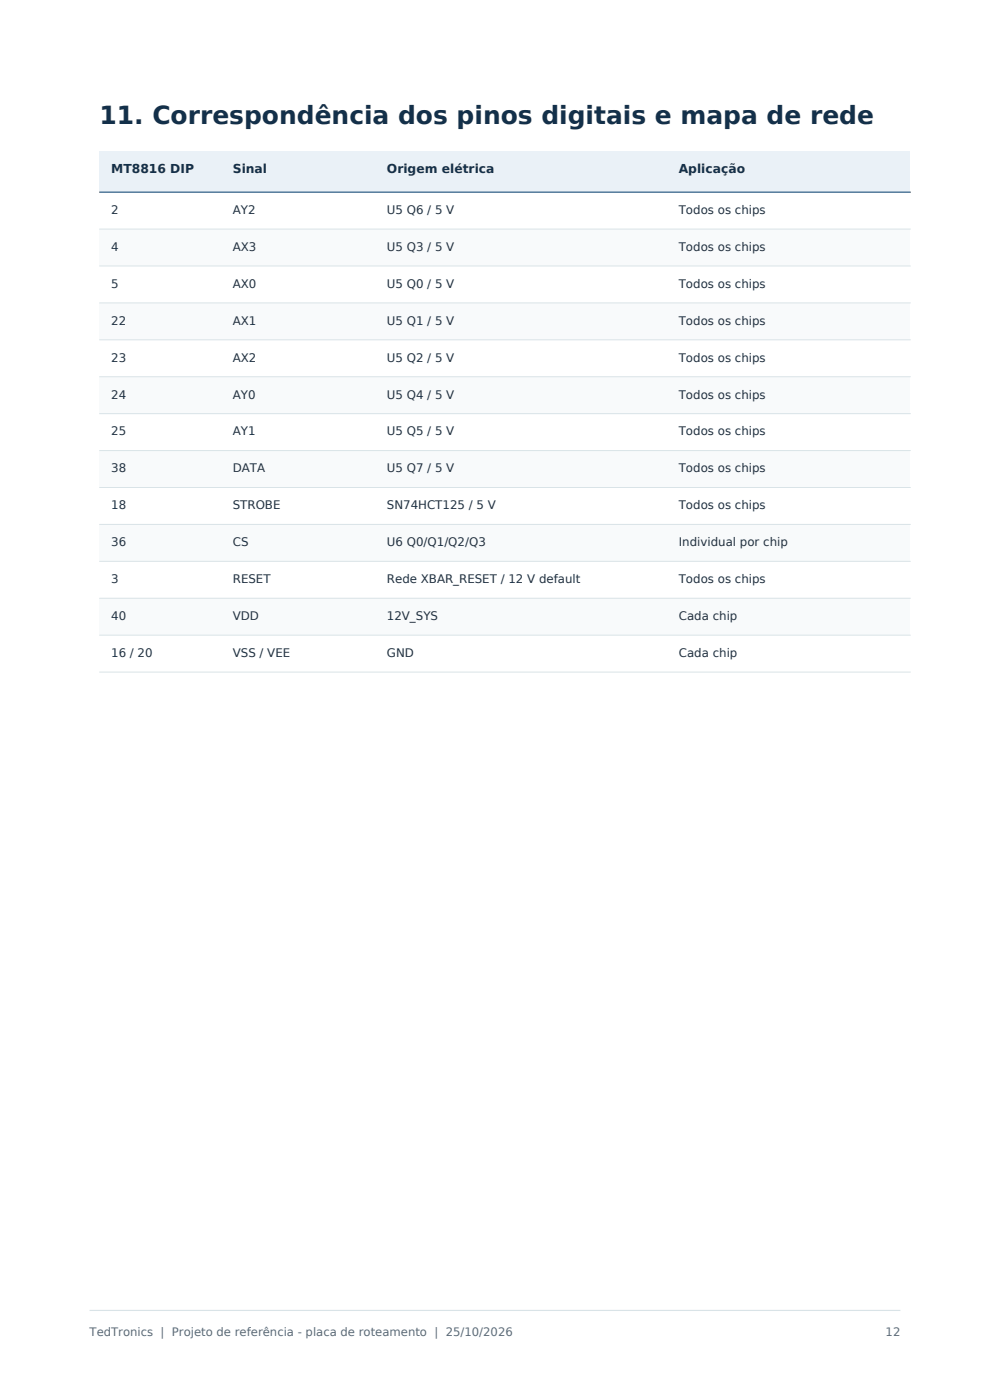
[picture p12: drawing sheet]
<svg xmlns="http://www.w3.org/2000/svg" width="210mm" height="297mm" viewBox="0 0 210 297" stroke-linecap="round" stroke-linejoin="round" font-family="sans-serif">
<defs><g id="words">
<text font-size="5.3" fill="#13304a" x="21.1" y="26.4">11. Correspondência dos pinos digitais e mapa de rede</text>
<g font-size="2.6" fill="#13304a">
<text x="23.6" y="36.8">MT8816 DIP</text>
<text x="49.4" y="36.8">Sinal</text>
<text x="82.1" y="36.8">Origem elétrica</text>
<text x="144" y="36.8">Aplicação</text>
</g>
<g font-size="2.5" fill="#23313f">
<text x="23.6" y="45.4">2</text>
<text x="49.4" y="45.4">AY2</text>
<text x="82.1" y="45.4">U5 Q6 / 5 V</text>
<text x="144" y="45.4">Todos os chips</text>
<text x="23.6" y="53.2">4</text>
<text x="49.4" y="53.2">AX3</text>
<text x="82.1" y="53.2">U5 Q3 / 5 V</text>
<text x="144" y="53.2">Todos os chips</text>
<text x="23.6" y="61.1">5</text>
<text x="49.4" y="61.1">AX0</text>
<text x="82.1" y="61.1">U5 Q0 / 5 V</text>
<text x="144" y="61.1">Todos os chips</text>
<text x="23.6" y="68.9">22</text>
<text x="49.4" y="68.9">AX1</text>
<text x="82.1" y="68.9">U5 Q1 / 5 V</text>
<text x="144" y="68.9">Todos os chips</text>
<text x="23.6" y="76.7">23</text>
<text x="49.4" y="76.7">AX2</text>
<text x="82.1" y="76.7">U5 Q2 / 5 V</text>
<text x="144" y="76.7">Todos os chips</text>
<text x="23.6" y="84.5">24</text>
<text x="49.4" y="84.5">AY0</text>
<text x="82.1" y="84.5">U5 Q4 / 5 V</text>
<text x="144" y="84.5">Todos os chips</text>
<text x="23.6" y="92.4">25</text>
<text x="49.4" y="92.4">AY1</text>
<text x="82.1" y="92.4">U5 Q5 / 5 V</text>
<text x="144" y="92.4">Todos os chips</text>
<text x="23.6" y="100.2">38</text>
<text x="49.4" y="100.2">DATA</text>
<text x="82.1" y="100.2">U5 Q7 / 5 V</text>
<text x="144" y="100.2">Todos os chips</text>
<text x="23.6" y="108">18</text>
<text x="49.4" y="108">STROBE</text>
<text x="82.1" y="108">SN74HCT125 / 5 V</text>
<text x="144" y="108">Todos os chips</text>
<text x="23.6" y="115.9">36</text>
<text x="49.4" y="115.9">CS</text>
<text x="82.1" y="115.9">U6 Q0/Q1/Q2/Q3</text>
<text x="144" y="115.9">Individual por chip</text>
<text x="23.6" y="123.7">3</text>
<text x="49.4" y="123.7">RESET</text>
<text x="82.1" y="123.7">Rede XBAR_RESET / 12 V default</text>
<text x="144" y="123.7">Todos os chips</text>
<text x="23.6" y="131.5">40</text>
<text x="49.4" y="131.5">VDD</text>
<text x="82.1" y="131.5">12V_SYS</text>
<text x="144" y="131.5">Cada chip</text>
<text x="23.6" y="139.4">16 / 20</text>
<text x="49.4" y="139.4">VSS / VEE</text>
<text x="82.1" y="139.4">GND</text>
<text x="144" y="139.4">Cada chip</text>
</g>
<g font-size="2.5" fill="#5b6d78">
<text x="19" y="283.4">TedTronics | Projeto de referência - placa de roteamento | 25/10/2026</text>
<text x="187.9" y="283.4">12</text>
</g>
</g></defs>
<path d="M19 278h172" fill="none" stroke="#d9e3e7" stroke-width=".25"/>
<path d="M21.1 32.1h172v8.7h-172z" fill-rule="evenodd" fill="#eaf1f7"/>
<path d="M21.1 40.8h172v7.8h-172z" fill-rule="evenodd" fill="#fff"/>
<path d="M21.1 48.6h172v7.8h-172z" fill-rule="evenodd" fill="#f8fafb"/>
<path d="M21.1 56.4h172v7.9h-172z" fill-rule="evenodd" fill="#fff"/>
<path d="M21.1 64.3h172v7.8h-172z" fill-rule="evenodd" fill="#f8fafb"/>
<path d="M21.1 72.1h172v7.8h-172z" fill-rule="evenodd" fill="#fff"/>
<path d="M21.1 79.9h172v7.9h-172z" fill-rule="evenodd" fill="#f8fafb"/>
<path d="M21.1 87.8h172v7.8h-172z" fill-rule="evenodd" fill="#fff"/>
<path d="M21.1 95.6h172v7.8h-172z" fill-rule="evenodd" fill="#f8fafb"/>
<path d="M21.1 103.4h172v7.9h-172z" fill-rule="evenodd" fill="#fff"/>
<path d="M21.1 111.3h172v7.8h-172z" fill-rule="evenodd" fill="#f8fafb"/>
<path d="M21.1 119.1h172v7.8h-172z" fill-rule="evenodd" fill="#fff"/>
<path d="M21.1 126.9h172v7.8h-172z" fill-rule="evenodd" fill="#f8fafb"/>
<path d="M21.1 134.7h172v7.9h-172z" fill-rule="evenodd" fill="#fff"/>
<path d="M21.1 40.8h172" fill="none" stroke="#23567f" stroke-width=".25"/>
<g fill="none" stroke="#d9e3e7" stroke-width=".21">
<path d="M21.1 48.6h172M21.1 56.4h172M21.1 64.3h172M21.1 72.1h172M21.1 79.9h172M21.1 87.8h172M21.1 95.6h172M21.1 103.4h172M21.1 111.3h172M21.1 119.1h172M21.1 126.9h172M21.1 134.7h172"/>
<path d="M21.1 142.6h172"/>
</g>
<use href="#words"/>
</svg>
